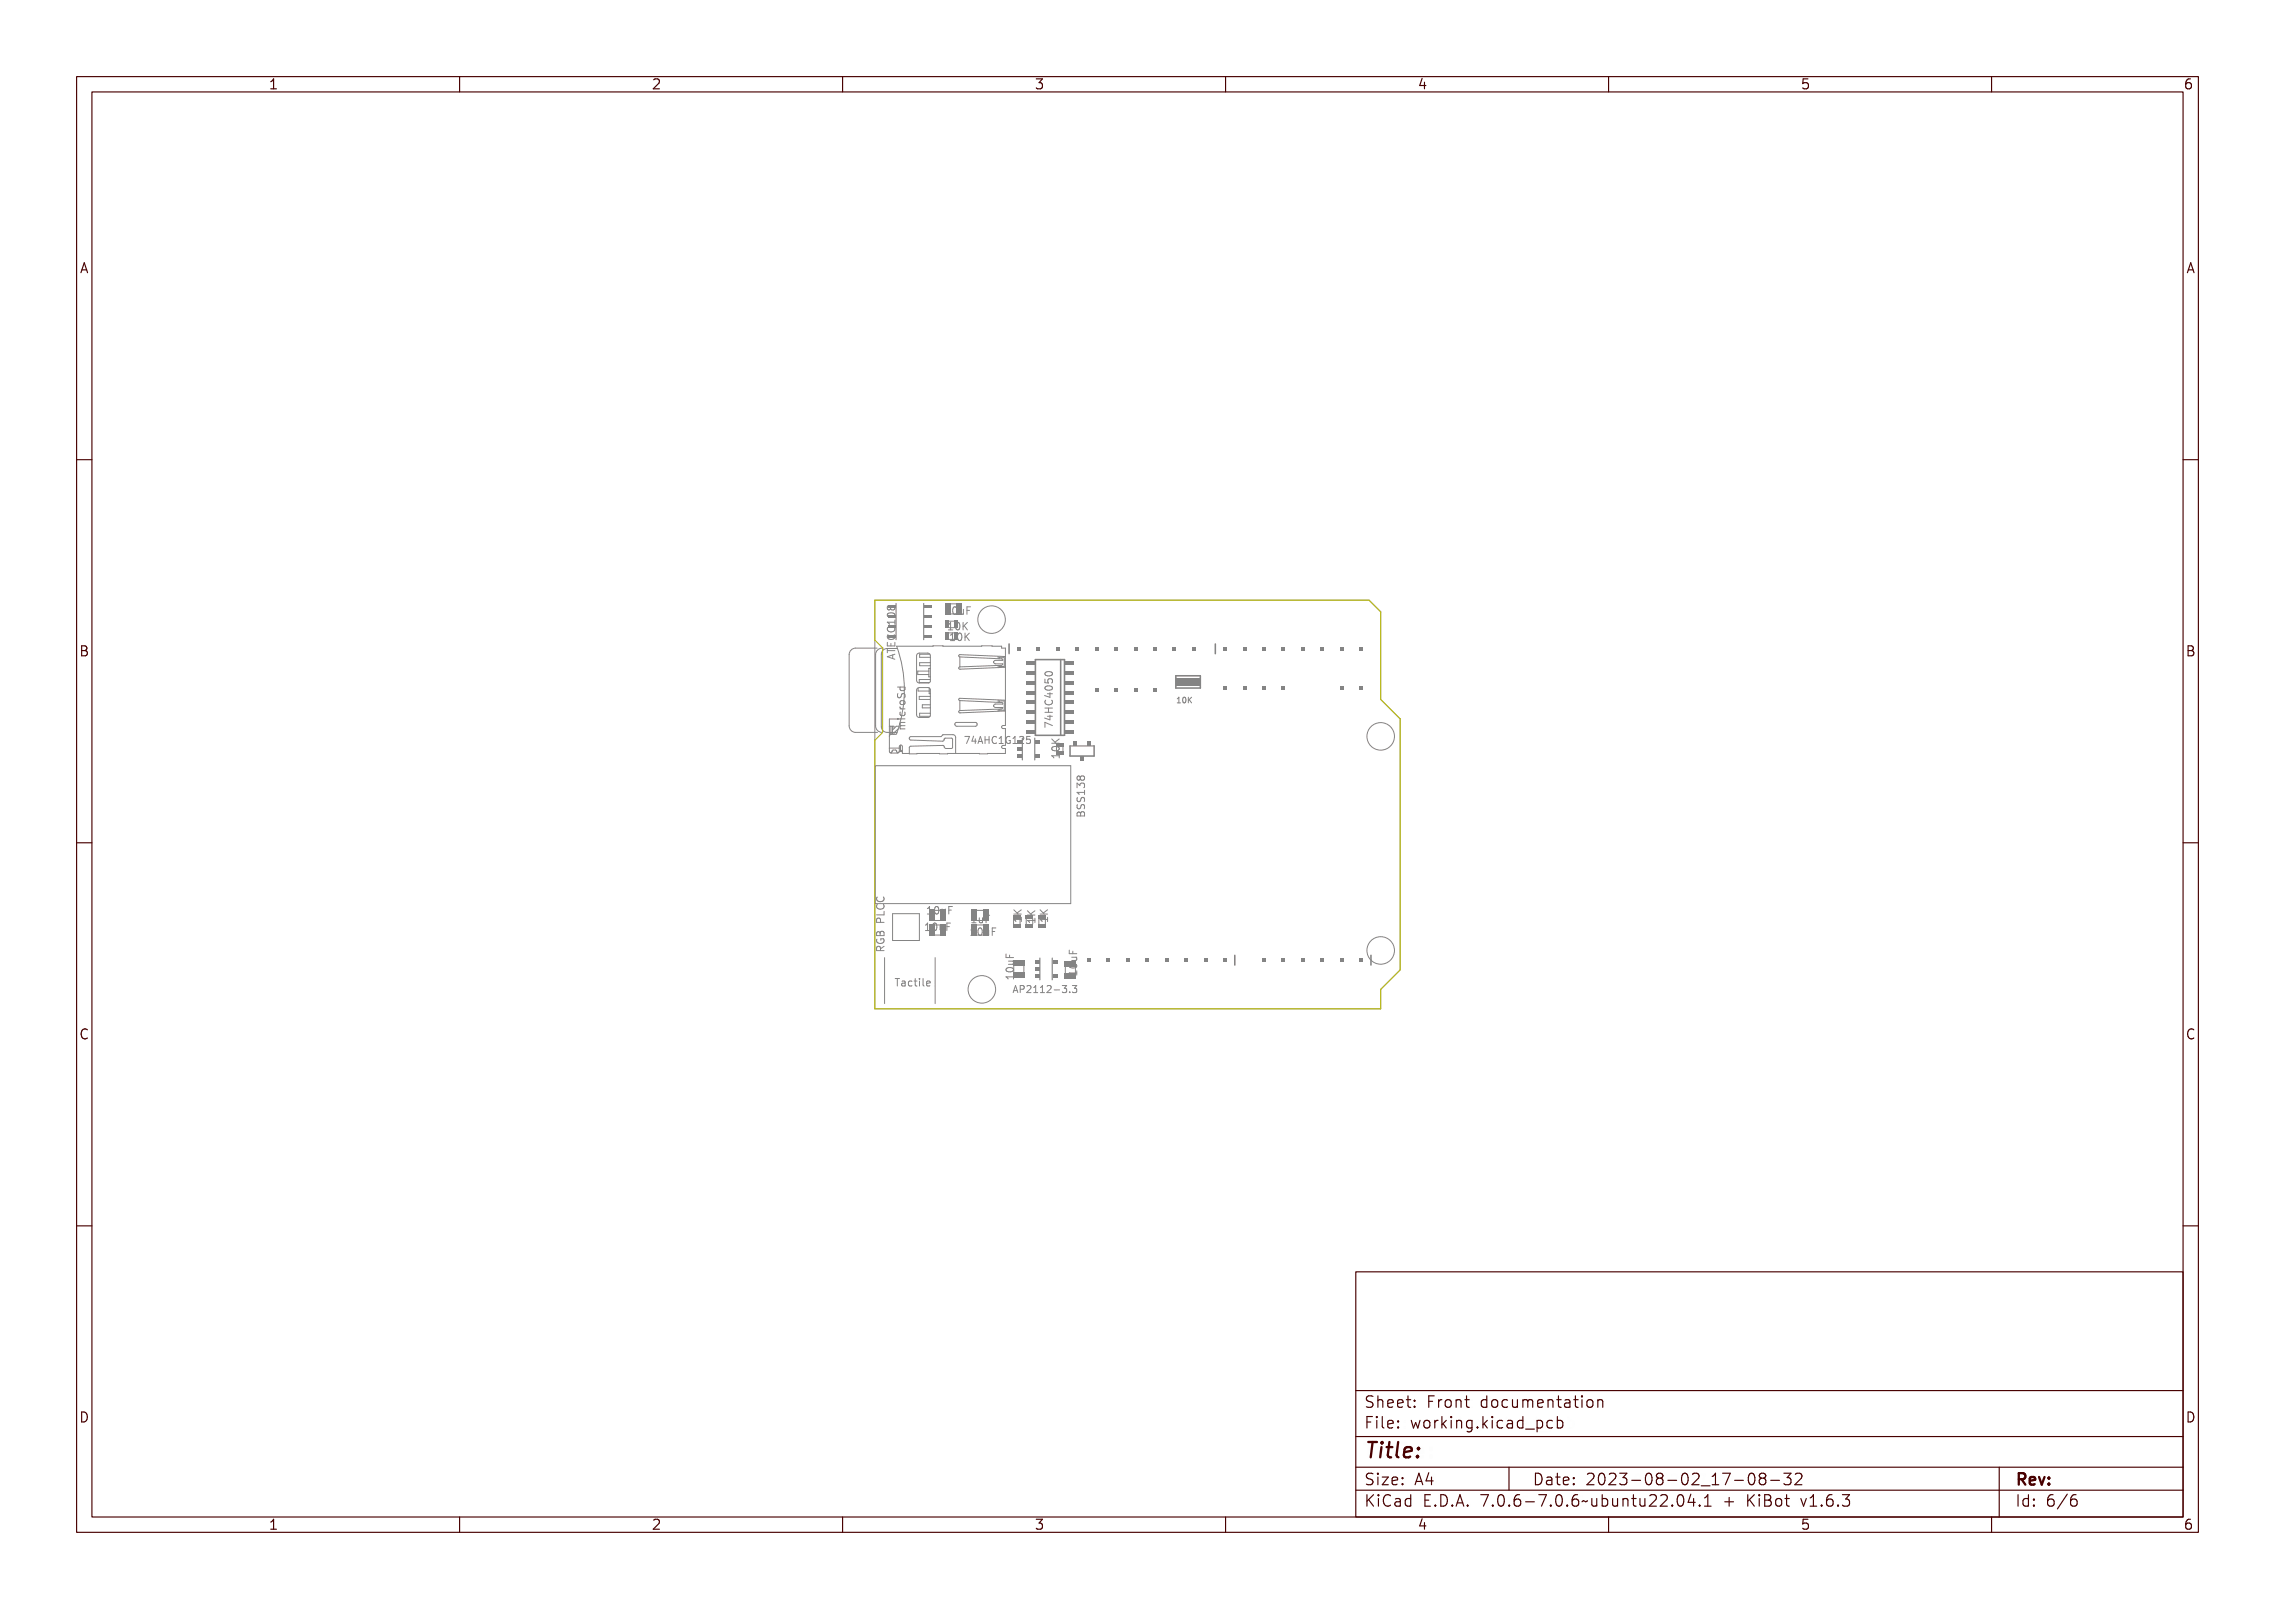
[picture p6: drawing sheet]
<svg xmlns="http://www.w3.org/2000/svg" width="297mm" height="210mm" viewBox="0 0 297 210" stroke-linecap="round" stroke-linejoin="round" font-family="sans-serif">
<defs><g id="words">
<text font-size="2.7" fill="#480000" x="178" y="190.3">Title:</text>
<g font-size="2" fill="#480000">
<text x="178" y="183.7">Sheet: Front documentation</text>
<text x="178" y="186.5">File: working.kicad_pcb</text>
<text x="178" y="193.9">Size: A4</text>
<text x="178" y="196.6">KiCad E.D.A. 7.0.6-7.0.6~ubuntu22.04.1 + KiBot v1.6.3</text>
<text x="200" y="193.9">Date: 2023-08-02_17-08-32</text>
<text x="263" y="196.6">Id: 6/6</text>
<text x="263" y="193.9">Rev:</text>
</g>
<g font-size="1.7" fill="#480000">
<text x="35" y="11.7">1</text>
<text x="85" y="11.7">2</text>
<text x="135" y="11.7">3</text>
<text x="185" y="11.7">4</text>
<text x="235" y="11.7">5</text>
<text x="285" y="11.7">6</text>
<text x="10.5" y="35.7">A</text>
<text x="285.5" y="35.7">A</text>
<text x="10.5" y="85.6">B</text>
<text x="285.5" y="85.6">B</text>
<text x="10.5" y="135.7">C</text>
<text x="285.5" y="135.7">C</text>
<text x="10.5" y="185.6">D</text>
<text x="285.5" y="185.6">D</text>
<text x="35" y="199.7">1</text>
<text x="85" y="199.7">2</text>
<text x="135" y="199.7">3</text>
<text x="185" y="199.7">4</text>
<text x="235" y="199.7">5</text>
<text x="285" y="199.7">6</text>
</g>
<g font-size="1.3" fill="#848484">
<text x="123.2" y="80.2">10uF</text>
<text x="123.6" y="82.3">10K</text>
<text x="123.9" y="83.6">10K</text>
<text x="137.4" y="95.1" transform="rotate(-90 137.4 95.1)">74HC4050</text>
<text x="138.3" y="98.6" transform="rotate(-90 138.3 98.6)">10K</text>
<text x="141.6" y="105.8" transform="rotate(-90 141.6 105.8)">BSS138</text>
<text x="121.4" y="119.3">10uF</text>
<text x="115.5" y="123.1" transform="rotate(-90 115.5 123.1)">RGB PLCC</text>
<text x="121.1" y="121.5">10uF</text>
<text x="126.5" y="122.1">10uF</text>
<text x="126.7" y="120.5">1uF</text>
<text x="133.4" y="120.5" transform="rotate(-90 133.4 120.5)">1K</text>
<text x="135.1" y="120.6" transform="rotate(-90 135.1 120.6)">1K</text>
<text x="136.8" y="120.5" transform="rotate(-90 136.8 120.5)">1K</text>
<text x="116.8" y="128.7">Tactile</text>
<text x="132.4" y="128" transform="rotate(-90 132.4 128)">10uF</text>
</g>
<g font-size="1.2" fill="#848484">
<text x="125.8" y="97.1">74AHC1G125</text>
<text x="132.1" y="129.6">AP2112-3.3</text>
</g>
<text font-size="1" fill="#848484" x="153.5" y="91.8">10K</text>
</g></defs>
<g fill="none" stroke="#848484" stroke-width=".13">
<path d="M114.2 78.3h64.5l1.6 1.6v11.4l2.5 2.5v32.8l-2.5 2.5v2.6h-66.1zM116 79h.2l.2 .1a.27 .27 0 0 1 .4-.1 .27 .27 0 0 1 0 .5 .27 .27 0 0 1-.4-.1 .27 .27 0 0 1-.5 .1 .27 .27 0 0 1 .1-.5zM116 79.8l.2-.1a.53 .53 0 0 1 .7 .3 .55 .55 0 0 1-.5 .3 .55 .55 0 0 1-.5-.3zM116 79.9h.6l.2 .1a.52 .52 0 0 1-.8 0zM116.3 79.2l-.2-.2-.3 .2v.2l.2 .2 .3-.2M116.3 79.2l.1-.2h.2l.2 .2v.2l-.2 .2h-.2l-.1-.2M116.3 79.2v.2M123.4 79.3h.3v.8h.2v.1h-.5v-.1h.2v-.7h-.2zM124.2 79.4a.28 .28 0 0 1 .3-.1 .28 .28 0 0 1 .2 .2 .53 .53 0 0 1-.3 .7 .56 .56 0 0 1-.2-.8zM124.3 79.4h.1a.51 .51 0 0 1 0 .7l-.2-.2zM124.9 79.5h.1v.5l.2 .1 .1-.1 .1-.5h.1v.7h-.1v-.1a.23 .23 0 0 1-.3 .1 .23 .23 0 0 1-.2-.3zM125.7 79.3h.6v.1h-.4v.3h.4v.1h-.4v.4h-.2z"/>
<path d="M115.8 83.8v.5h1v-.5M115.8 84.6v.6M115.8 84.9h1M115.9 80.1a.58 .58 0 0 1 .9 .2 .56 .56 0 0 1-1-.1zM115.9 84.7l1-.3v.1l-.3 .1v.3l.3 .1v.1l-1-.3zM115.9 83.6h.1v.3h.9v.1h-.9v.3h-.1zM115.9 82.9h.1v.4h.3v-.4h.1v.4h.4v-.4h.1v.6h-1zM115.9 80.7h.9v-.2h.1v.5h-.1v-.2h-.8l.1 .3h-.1zM115.9 81.9a.47 .47 0 0 0 .4 .6 .47 .47 0 0 0 .5-.4l-.1-.2M115.9 82.9a.47 .47 0 0 0 .4 .6 .47 .47 0 0 0 .5-.5l-.1-.1M115.9 82.1h.2l-.1 .2a.37 .37 0 0 0 .4 .3 .37 .37 0 0 0 .3-.4l.1-.1a.45 .45 0 0 1-.1 .5 .45 .45 0 0 1-.5 .1 .39 .39 0 0 1-.3-.6zM115.9 81.3h.2l-.1 .2a.37 .37 0 0 0 .4 .3 .37 .37 0 0 0 .3-.4l.1-.1a.45 .45 0 0 1-.1 .6 .45 .45 0 0 1-.5 0 .39 .39 0 0 1-.3-.6z"/>
<path d="M116 84.8l.5-.2v.3zM116.3 84v.3M116.5 85.5v.5M116.8 85.4l-1 .3 1 .3M116.8 80.9v.6M116.8 81.2h-1l.3 .3M117.2 93.8h.1M117.2 89.7h.9M117.2 93.7h.1v.1h-.1zM117.2 89.5h1v.2h-.1h.1a.34 .34 0 0 1-.4 .5 .34 .34 0 0 1-.2-.5h-.4zM117.2 90.5v.4l.2 .2 .2-.1 .2-.4h.3v.1v.4M117.3 90.3h.1a.2 .2 0 0 0-.1 .3 .2 .2 0 0 0 .3 .1 .33 .33 0 0 1 .4-.4 .33 .33 0 0 1 .2 .5l-.2 .1a.22 .22 0 0 0 .1-.3 .22 .22 0 0 0-.3-.1 .32 .32 0 0 1-.4 .4 .32 .32 0 0 1-.1-.6z"/>
<path d="M117.5 93.7h.6v-.3h.1v.6h-.1v-.2h-.5v.2h-.1zM117.5 94.3l.7-.1v.1l-.6 .1 .1 .1h.5v.1l-.6 .1h.6v.1h-.7v-.2v-.1zM117.5 95.1h.6M117.5 92.2l.2 .3M117.5 93.8h.6M117.5 92.5h.6M117.5 91.8h.1a.24 .24 0 0 0 0 .3 .24 .24 0 0 0 .2 .1h.4v.1h-.7v-.1h.1l-.1-.1zM117.5 92.7h.1a.26 .26 0 0 0 .1 .3 .26 .26 0 0 0 .3 0 .26 .26 0 0 0 0-.3h.1a.37 .37 0 0 1-.3 .5 .37 .37 0 0 1-.3-.5zM117.5 89.7v.3l.2 .1h.4v-.4M117.5 92.9v.3l.2 .2 .4-.1v-.4M117.6 91.2a.35 .35 0 0 1 .5-.1 .35 .35 0 0 1-.1 .6h-.2a.31 .31 0 0 1-.3-.2 .31 .31 0 0 1 .1-.3zM117.6 91.5h.5v.1v.3l-.1 .1-.4-.1-.1-.1z"/>
<path d="M117.6 91.2h.3l.2 .1a.26 .26 0 0 1-.3 .3 .26 .26 0 0 1-.2-.3zM117.6 89.7h.3l.2 .1a.26 .26 0 0 1-.3 .2 .26 .26 0 0 1-.2-.2zM117.6 94.7l-.1 .2 .1 .2M117.6 94.7h.5M118.1 94.3h-.6v.3l.1 .1M123.8 81.3h.3v.8h.2v.2h-.5v-.2h.2v-.7l-.2 .1zM124 82.7h.4v.8h.2v.1h-.6v-.1h.2v-.7l-.2 .1zM124.6 81.4a.28 .28 0 0 1 .3-.1 .28 .28 0 0 1 .2 .3 .53 .53 0 0 1-.3 .7 .56 .56 0 0 1-.2-.9zM124.7 81.4h.1a.51 .51 0 0 1 0 .8l-.2-.2zM124.8 82.8a.28 .28 0 0 1 .3-.1 .28 .28 0 0 1 .2 .3 .53 .53 0 0 1-.3 .7 .56 .56 0 0 1-.2-.9zM125 82.8a.51 .51 0 0 1 0 .8l-.1-.3zM125.3 81.3h.1v.4l.4-.4h.2l-.4 .4 .4 .6h-.2l-.3-.5-.1 .1v.4h-.1z"/>
<path d="M125.5 82.7h.1v.4l.5-.4h.1l-.4 .4 .4 .5h-.1l-.4-.4-.1 .1v.3h-.1zM125.9 96.2h.5l-.3 .9h-.1l.3-.8h-.4zM126.9 96.2h.2v.6h.1v.1h-.1v.2h-.2v-.2h-.3zM126.9 96.3v.5h-.2zM127.5 96.2h.2l.3 .9h-.2v-.2h-.3l-.1 .2h-.1zM127.6 96.3l.1 .5h-.2zM128.1 96.2h.1v.4h.3v-.4h.1v.9h-.1v-.4h-.3v.4h-.1zM128.9 96.3l.3-.1h.2v.1h-.2a.34 .34 0 0 0-.3 .4 .34 .34 0 0 0 .5 .2v.1a.42 .42 0 0 1-.5 0 .42 .42 0 0 1-.1-.6zM129.6 96.2h.3v.8h.2v.1h-.5v-.1h.2v-.7h-.2zM130.4 96.3l.3-.1h.1v.2l-.1-.1a.35 .35 0 0 0-.3 .4 .35 .35 0 0 0 .4 .3v-.3h-.2v-.1h.3v.4a.41 .41 0 0 1-.6 0 .41 .41 0 0 1 0-.6zM131.1 96.2h.3v.8h.2v.1h-.5v-.1h.2v-.7h-.2zM131.8 96.2a.33 .33 0 0 1 .5 .1 .33 .33 0 0 1-.2 .5l-.2 .2h.4v.1h-.5l.2-.3a.25 .25 0 0 0 .2-.3 .25 .25 0 0 0-.2-.2h-.2z"/>
<path d="M132.6 96.2h.4v.1h-.3v.2a.33 .33 0 0 1 .4 .4 .33 .33 0 0 1-.6 .2v-.2a.23 .23 0 0 0 .4 .1 .23 .23 0 0 0 0-.3 .23 .23 0 0 0-.3-.1zM133.5 96.1l.1 .2v.2l-.5 .5h.5M134.5 96.1h-.5v.5l.1-.1h.3l.1 .1v.4h-.1h-.4M136.5 87.8a.58 .58 0 0 1 .9 .2 .56 .56 0 0 1-1-.1zM136.5 94.4l.9 .3v.2l-.8-.3v.4h-.1zM136.5 93.7h.6v-.1h.1v.1h.2v.1h-.2v.4h-.1l-.6-.3zM136.5 92.8h.9v.2h-.4v.3h.4v.1h-.9v-.1h.4v-.3h-.4zM136.5 91.4h.6v-.2h.1v.2h.2v.1h-.2v.4h-.1l-.6-.4zM136.5 89.8h.1v.3h.2a.35 .35 0 0 1 .4-.4 .35 .35 0 0 1 .2 .6h-.1a.25 .25 0 0 0 0-.4 .25 .25 0 0 0-.3 0 .25 .25 0 0 0 0 .4h-.5zM136.5 92.1h.2l-.1 .1a.37 .37 0 0 0 .4 .3 .37 .37 0 0 0 .3-.4h.1a.45 .45 0 0 1-.1 .5 .45 .45 0 0 1-.5 0 .38 .38 0 0 1-.3-.5zM136.6 90.5h.1a.53 .53 0 0 1 .7 .3 .55 .55 0 0 1-.4 .3 .55 .55 0 0 1-.5-.3zM136.6 89l.1-.1a.53 .53 0 0 1 .7 .3 .55 .55 0 0 1-.4 .3 .55 .55 0 0 1-.5-.3z"/>
<path d="M136.6 90.7l.5-.1 .3 .2a.52 .52 0 0 1-.8 0zM136.6 89.1l.5-.1 .3 .2a.52 .52 0 0 1-.8 0zM136.6 93.8h.5v.3zM136.6 91.5h.5v.3zM137.4 98.1h.8v-.2h.1v.5h-.1v-.2h-.7v.2h-.1zM137.4 96.3l.4 .3 .5-.4v.2l-.5 .3 .1 .1h.4v.1h-.9v-.1h.4l-.4-.4zM137.5 97.2l.1-.1a.53 .53 0 0 1 .7 .3 .55 .55 0 0 1-.5 .3 .55 .55 0 0 1-.4-.3zM137.5 97.3l.5-.1 .2 .2a.52 .52 0 0 1-.7 0zM137.5 98.8l.1 .1M138.3 98.4v.5M153.6 91.1h.3v.6h.1v.1h-.4v-.1h.2v-.6l-.2 .1zM154.2 91.1h.1a.35 .35 0 0 1 .3 .3 .35 .35 0 0 1-.3 .4l-.1-.2z"/>
<path d="M154.3 91.1a.3 .3 0 0 1 .2 .3 .3 .3 0 0 1-.2 .3v-.3zM154.8 91.1h.1v.3l.3-.3h.1l-.3 .2 .3 .5h-.1l-.3-.4v.4h-.1zM114.5 119h.8v-.5h.2v.6h-1zM114.5 117.8h.2l-.1 .1a.37 .37 0 0 0 .4 .3 .37 .37 0 0 0 .3-.4h.1a.45 .45 0 0 1-.1 .5 .45 .45 0 0 1-.5 0 .38 .38 0 0 1-.3-.5zM114.5 117h.2l-.1 .1a.37 .37 0 0 0 .4 .4 .37 .37 0 0 0 .3-.5h.1a.45 .45 0 0 1-.1 .5 .45 .45 0 0 1-.5 0 .38 .38 0 0 1-.3-.5zM114.6 119.4l.2-.1a.32 .32 0 0 1 .3 .5h.4v.1h-1zM114.7 119.5h.2l.1 .3h-.4zM121.5 118.4h.4v.8h.2v.1h-.6v-.1h.2v-.7h-.2zM122.3 118.5a.28 .28 0 0 1 .3-.1 .28 .28 0 0 1 .2 .2 .53 .53 0 0 1-.3 .8 .56 .56 0 0 1-.2-.9zM122.5 118.5a.51 .51 0 0 1 0 .8l-.1-.3zM123.1 118.6h.1v.5l.1 .2 .2-.2v-.5h.1v.7h-.1v-.1a.23 .23 0 0 1-.3 .1 .23 .23 0 0 1-.1-.2zM123.9 118.4h.5v.1h-.4v.3h.4v.1h-.4v.4h-.1z"/>
<path d="M126.8 119.6l.4-.1v.9h.2v.1h-.6v-.1h.2v-.8l-.2 .1zM127.6 119.8h.1v.5l.1 .1 .2-.1v-.5h.1v.7h-.1v-.1a.23 .23 0 0 1-.3 .1 .23 .23 0 0 1-.1-.3zM128.4 119.5h.5v.1h-.4v.3h.4v.1h-.4v.5h-.1zM140.7 106.1l-.1 .4h1v-.4M140.7 102.9h.8v-.2h.1v.6h-.1v-.3h-.7v.3h-.1zM140.7 104.3h.1a.2 .2 0 0 0-.1 .3 .2 .2 0 0 0 .3 .1 .33 .33 0 0 1 .4-.4 .33 .33 0 0 1 .2 .5l-.2 .1a.22 .22 0 0 0 .2-.3 .22 .22 0 0 0-.4-.1 .32 .32 0 0 1-.4 .4 .32 .32 0 0 1-.1-.6zM140.7 103.6h.1a.2 .2 0 0 0-.1 .3 .2 .2 0 0 0 .3 0 .33 .33 0 0 1 .4-.4 .33 .33 0 0 1 .2 .5l-.2 .1a.22 .22 0 0 0 .2-.3 .22 .22 0 0 0-.4-.1 .32 .32 0 0 1-.4 .4 .32 .32 0 0 1-.1-.5zM140.7 101.3l.3-.1 .1 .1a.27 .27 0 0 1 .4-.1 .27 .27 0 0 1 0 .5 .27 .27 0 0 1-.4-.1 .27 .27 0 0 1-.4 .1 .27 .27 0 0 1 0-.4zM140.7 102.1l.3-.1 .1 .1a.31 .31 0 0 1 .5-.1 .31 .31 0 0 1 0 .5h-.1a.23 .23 0 0 0 0-.3 .23 .23 0 0 0-.3 0v.2h-.1v-.1a.18 .18 0 0 0-.3-.2 .17 .17 0 0 0 0 .3v.1h-.1zM140.7 105.2l.3-.1 .1 .2a.26 .26 0 0 1 .3-.2 .26 .26 0 0 1 .2 .3v.3h-.9zM140.8 105.3h.2l.1 .2h-.3zM141 106.1l.1 .1"/>
<path d="M141.1 106.2v.3M141.1 106v.2M141.2 105.2h.3v.3h-.3zM114.5 121.7h.2l-.1 .2a.37 .37 0 0 0 .4 .3 .37 .37 0 0 0 .3-.4h-.2v.1h-.1v-.2h.4a.43 .43 0 0 1-.1 .5 .43 .43 0 0 1-.5 .1 .38 .38 0 0 1-.3-.6zM114.6 121l.2-.1 .1 .2a.26 .26 0 0 1 .4-.2 .26 .26 0 0 1 .2 .3v.3h-1zM114.6 122.6l.3-.1 .1 .2 .5-.3v.1l-.4 .2-.1 .1v.1h.5v.2h-1zM114.6 123.5l-.2 .2v.4h1M114.6 121.1h.3v.2h-.3zM114.6 122.7h.3v.2h-.3zM114.8 123.5l.1 .2v.4M115 121h.3v.3h-.3zM115.4 123.5l-.5 .3"/>
<path d="M116.8 127.8h.7v.1h-.3v.8h-.1v-.8h-.3zM117.7 128.1l.2-.1a.28 .28 0 0 1 .3 .3v.4h-.1v-.1a.25 .25 0 0 1-.3 .2 .25 .25 0 0 1-.2-.4 .25 .25 0 0 1 .3-.1h.2a.23 .23 0 0 0-.2-.2 .23 .23 0 0 0-.2 .1zM117.8 128.4h.3a.2 .2 0 0 1-.1 .2 .2 .2 0 0 1-.2 0zM118.5 128.1l.4-.1 .1 .1v.1a.26 .26 0 0 0-.4 0 .26 .26 0 0 0 0 .4 .26 .26 0 0 0 .4 0v.1a.38 .38 0 0 1-.5-.1 .38 .38 0 0 1 0-.5zM119.4 127.8h.1v.2h.3v.1h-.3v.5h.3v.1h-.3l-.1-.1v-.5h-.2v-.1h.2zM120.1 128h.3v.6h.2v.1h-.6v-.1h.2v-.5h-.1zM120.2 127.7h.2v.2h-.2zM120.8 127.7h.3v.8l.2 .1v.1h-.3v-.9h-.2zM121.3 120.6l.3-.1v.9h.2v.1h-.5v-.1h.2v-.7h-.2zM121.6 128.1a.32 .32 0 0 1 .4-.1 .32 .32 0 0 1 .2 .4h-.5a.28 .28 0 0 0 .1 .3 .28 .28 0 0 0 .3-.1 .32 .32 0 0 1-.3 .1 .32 .32 0 0 1-.3-.3zM121.7 128.2l.2-.1 .2 .2h-.4zM122 120.7a.28 .28 0 0 1 .4-.2 .28 .28 0 0 1 .2 .3 .53 .53 0 0 1-.3 .7 .56 .56 0 0 1-.3-.8z"/>
<path d="M122.2 120.7l.1-.1a.51 .51 0 0 1 0 .8l-.2-.2zM122.8 120.8h.1v.5l.2 .1 .1-.1v-.5h.1v.7h-.1v-.1a.23 .23 0 0 1-.3 .1 .23 .23 0 0 1-.1-.3zM123.6 120.5h.6v.2h-.5v.2h.4v.1h-.4v.5h-.1zM126.7 121.2h.3v.8h.2v.1h-.5v-.1h.2v-.7h-.2zM127.5 121.3a.28 .28 0 0 1 .3-.1 .28 .28 0 0 1 .2 .2 .53 .53 0 0 1-.3 .7 .56 .56 0 0 1-.2-.8zM127.6 121.3h.1a.51 .51 0 0 1 0 .7l-.2-.2zM128.2 121.4h.1l.1 .5 .1 .1 .1-.1 .1-.5h.1v.7h-.1v-.1a.23 .23 0 0 1-.3 .1 .23 .23 0 0 1-.2-.2zM129 121.2h.6v.1h-.4v.3h.4v.1h-.4v.4h-.2zM131.4 127.5h.8v-.2h.2v.5h-.2v-.2h-.7l.1 .2h-.2zM131.4 124.9h.1v.5h.3v-.4h.1v.4h.5v.1h-1zM131.5 126.6l.2-.1a.53 .53 0 0 1 .7 .3 .55 .55 0 0 1-.5 .3 .55 .55 0 0 1-.5-.3zM131.5 126.7l.6-.1 .2 .2a.52 .52 0 0 1-.8 0z"/>
<path d="M131.6 125.7h.8v.2h-.2a.23 .23 0 0 1 .2 .3 .23 .23 0 0 1-.3 .1h-.5v-.1h.6l.1-.2-.2-.1h-.5zM132.4 128.7h.2l.2 .9h-.1l-.1-.2h-.3v.2h-.2zM132.5 128.8l.1 .5h-.2zM133 128.7h.2a.29 .29 0 0 1 .3 .4 .29 .29 0 0 1-.4 .1v.4h-.1zM133.1 128.8h.1a.17 .17 0 0 1 .2 .2 .17 .17 0 0 1-.2 .1h-.1zM133.7 128.7a.33 .33 0 0 1 .5 .1 .33 .33 0 0 1-.2 .5l-.2 .2h.4v.1h-.5l.2-.3a.25 .25 0 0 0 .2-.3 .25 .25 0 0 0-.2-.2l-.2 .1zM134.5 128.7h.3v.8h.2v.1h-.5v-.1h.2v-.7l-.2 .1zM135.2 128.7h.3v.8h.2v.1h-.5v-.1h.2v-.7l-.2 .1zM135.9 128.7a.33 .33 0 0 1 .5 .1 .33 .33 0 0 1-.2 .5l-.2 .2h.5v.1h-.6l.2-.3a.25 .25 0 0 0 .2-.3 .25 .25 0 0 0-.2-.2l-.2 .1zM136.8 129.2h.3v.1h-.3zM137.4 128.7a.27 .27 0 0 1 .4 0 .27 .27 0 0 1 0 .4 .28 .28 0 0 1 0 .5 .28 .28 0 0 1-.4-.2 .21 .21 0 0 0 .3 .1 .21 .21 0 0 0 0-.3h-.2v-.1h.1a.18 .18 0 0 0 .2-.3 .16 .16 0 0 0-.3 0h-.1zM138.3 129.4h.2v.2h-.2z"/>
<path d="M138.9 128.7a.27 .27 0 0 1 .4 0 .27 .27 0 0 1-.1 .4 .28 .28 0 0 1 .1 .5 .28 .28 0 0 1-.4-.2 .21 .21 0 0 0 .3 .1 .21 .21 0 0 0 0-.3h-.2v-.1h.1a.18 .18 0 0 0 .2-.3 .16 .16 0 0 0-.3 0h-.1zM139.6 124v.5h1M139.6 125.9a.58 .58 0 0 1 1 .2 .56 .56 0 0 1-1-.1zM139.7 127h.8v-.2h.1v.5h-.1v-.2h-.7v.2h-.1zM139.7 124.4h.1v.5h.2v-.4h.2v.4h.4v.1h-.9zM139.8 126.1l.1-.1a.53 .53 0 0 1 .7 .3 .55 .55 0 0 1-.5 .3 .55 .55 0 0 1-.5-.3zM139.8 126.2l.5-.1 .2 .2a.52 .52 0 0 1-.8 0zM139.9 125.2h.7v.2h-.1a.23 .23 0 0 1 .1 .2 .23 .23 0 0 1-.3 .2h-.4v-.1h.5l.1-.2-.1-.1h-.5zM139.9 124.9h.7M140 128.6h.6l-.3 .4 .2 .1v.4l-.1 .1-.4-.1M140.1 124.1v.4M140.5 124.9l.1 .2-.1 .2-.6 .1"/>
<path d="M140.6 126.7v.6M140.6 127h-1l.3 .3"/>
<circle cx="116.1" cy="79.2" r=".16"/>
<circle cx="116.6" cy="79.2" r=".19"/>
<circle cx="124.4" cy="79.7" r=".09"/>
<circle cx="116.4" cy="80" r=".09"/>
<circle cx="124.8" cy="81.8" r=".09"/>
<circle cx="125" cy="83.2" r=".09"/>
<circle cx="129.5" cy="80.9" r="1.8"/>
<circle cx="137" cy="89.2" r=".09"/>
<circle cx="137" cy="90.8" r=".09"/>
<circle cx="137.8" cy="97.4" r=".09"/>
<circle cx="154.4" cy="91.4" r=".06"/>
<circle cx="180.3" cy="96.1" r="1.8"/>
<circle cx="122.5" cy="118.9" r=".09"/>
<circle cx="140.9" cy="101.5" r=".16"/>
<circle cx="141.4" cy="101.5" r=".19"/>
<circle cx="122.3" cy="121" r=".09"/>
<circle cx="127.7" cy="121.7" r=".09"/>
<circle cx="128.2" cy="129.1" r="1.8"/>
<circle cx="131.9" cy="126.8" r=".09"/>
<circle cx="140.1" cy="126.3" r=".09"/>
<circle cx="180.3" cy="124.1" r="1.8"/>
</g>
<g fill="#848484">
<path d="M145.5 89.8h.5v.5h-.5z" fill-rule="evenodd"/>
<path d="M123.4 82.6h.5v.9h-.5z" fill-rule="evenodd"/>
<path d="M133.9 120.6h1v.5h-1z" fill-rule="evenodd"/>
<path d="M137.9 96.9h.9v.5h-.9z" fill-rule="evenodd"/>
<path d="M137.9 98.1h.9v.5h-.9z" fill-rule="evenodd"/>
<path d="M167.3 89.5h.5v.5h-.5z" fill-rule="evenodd"/>
</g>
<path d="M115.5 125v6M122.1 125v6" fill="none" stroke="#848484" stroke-width=".13"/>
<path d="M135.2 86.1h3.8v9.9h-3.8zM138.5 86.1v9.9" fill="none" stroke="#848484" stroke-width=".2"/>
<g fill="#848484">
<path d="M134 95.2h1.1v.5h-1.1z" fill-rule="evenodd"/>
<path d="M139.1 95.2h1.1v.5h-1.1z" fill-rule="evenodd"/>
<path d="M134 94h1.1v.5h-1.1z" fill-rule="evenodd"/>
<path d="M139.1 94h1.1v.5h-1.1z" fill-rule="evenodd"/>
<path d="M134 92.7h1.1v.5h-1.1z" fill-rule="evenodd"/>
<path d="M139.1 92.7h1.1v.5h-1.1z" fill-rule="evenodd"/>
<path d="M134 91.4h1.1v.5h-1.1z" fill-rule="evenodd"/>
<path d="M139.1 91.4h1.1v.5h-1.1z" fill-rule="evenodd"/>
<path d="M134 90.2h1.1v.4h-1.1z" fill-rule="evenodd"/>
<path d="M139.1 90.2h1.1v.4h-1.1z" fill-rule="evenodd"/>
<path d="M134 88.9h1.1v.5h-1.1z" fill-rule="evenodd"/>
<path d="M139.1 88.9h1.1v.5h-1.1z" fill-rule="evenodd"/>
<path d="M134 87.6h1.1v.5h-1.1z" fill-rule="evenodd"/>
<path d="M139.1 87.6h1.1v.5h-1.1z" fill-rule="evenodd"/>
<path d="M134 86.3h1.1v.5h-1.1z" fill-rule="evenodd"/>
<path d="M139.1 86.3h1.1v.5h-1.1z" fill-rule="evenodd"/>
<path d="M148 89.8h.5v.5h-.5z" fill-rule="evenodd"/>
</g>
<path d="M179 124.7v1.3" fill="none" stroke="#848484" stroke-width=".2"/>
<g fill="#848484">
<path d="M177.5 125.1h.5v.5h-.5z" fill-rule="evenodd"/>
<path d="M174.9 125.1h.5v.5h-.5z" fill-rule="evenodd"/>
<path d="M172.4 125.1h.5v.5h-.5z" fill-rule="evenodd"/>
<path d="M169.8 125.1h.5v.5h-.5z" fill-rule="evenodd"/>
<path d="M167.3 125.1h.5v.5h-.5z" fill-rule="evenodd"/>
<path d="M164.8 125.1h.5v.5h-.5z" fill-rule="evenodd"/>
</g>
<path d="M127.5 118.8h.8" fill="none" stroke="#848484" stroke-width=".13"/>
<g fill="#848484">
<path d="M126.8 118.8h.8v1.4h-.8z" fill-rule="evenodd"/>
<path d="M128.3 118.8h.7v1.4h-.7z" fill-rule="evenodd"/>
</g>
<path d="M158.7 84v1.3" fill="none" stroke="#848484" stroke-width=".2"/>
<g fill="#848484">
<path d="M159.7 84.4h.5v.5h-.5z" fill-rule="evenodd"/>
<path d="M162.2 84.4h.5v.5h-.5z" fill-rule="evenodd"/>
<path d="M164.8 84.4h.5v.5h-.5z" fill-rule="evenodd"/>
<path d="M167.3 84.4h.5v.5h-.5z" fill-rule="evenodd"/>
<path d="M169.8 84.4h.5v.5h-.5z" fill-rule="evenodd"/>
<path d="M172.4 84.4h.5v.5h-.5z" fill-rule="evenodd"/>
<path d="M174.9 84.4h.5v.5h-.5z" fill-rule="evenodd"/>
<path d="M177.5 84.4h.5v.5h-.5z" fill-rule="evenodd"/>
</g>
<path d="M133.7 126.1v.7" fill="none" stroke="#848484" stroke-width=".13"/>
<g fill="#848484">
<path d="M132.3 125.4h1.4v.7h-1.4z" fill-rule="evenodd"/>
<path d="M132.3 126.8h1.4v.8h-1.4z" fill-rule="evenodd"/>
<path d="M177.5 89.5h.5v.5h-.5z" fill-rule="evenodd"/>
<path d="M126.8 120.7h.8v1.4h-.8z" fill-rule="evenodd"/>
<path d="M128.3 120.7h.7v1.4h-.7z" fill-rule="evenodd"/>
<path d="M135.6 120.6h.9v.5h-.9z" fill-rule="evenodd"/>
</g>
<path d="M131.7 84v1.3" fill="none" stroke="#848484" stroke-width=".2"/>
<g fill="#848484">
<path d="M132.8 84.4h.5v.5h-.5z" fill-rule="evenodd"/>
<path d="M135.3 84.4h.5v.5h-.5z" fill-rule="evenodd"/>
<path d="M137.8 84.4h.5v.5h-.5z" fill-rule="evenodd"/>
<path d="M140.4 84.4h.5v.5h-.5z" fill-rule="evenodd"/>
<path d="M142.9 84.4h.5v.5h-.5z" fill-rule="evenodd"/>
<path d="M145.5 84.4h.5v.5h-.5z" fill-rule="evenodd"/>
<path d="M148 84.4h.5v.5h-.5z" fill-rule="evenodd"/>
<path d="M150.5 84.4h.5v.5h-.5z" fill-rule="evenodd"/>
<path d="M153.1 84.4h.5v.5h-.5z" fill-rule="evenodd"/>
<path d="M155.6 84.4h.5v.5h-.5z" fill-rule="evenodd"/>
<path d="M123.4 78.8h.8v1.4h-.8z" fill-rule="evenodd"/>
<path d="M124.9 78.8h.7v1.4h-.7z" fill-rule="evenodd"/>
</g>
<path d="M161.2 124.7v1.3" fill="none" stroke="#848484" stroke-width=".2"/>
<g fill="#848484">
<path d="M159.7 125.1h.5v.5h-.5z" fill-rule="evenodd"/>
<path d="M157.1 125.1h.5v.5h-.5z" fill-rule="evenodd"/>
<path d="M154.6 125.1h.5v.5h-.5z" fill-rule="evenodd"/>
<path d="M152.1 125.1h.5v.5h-.5z" fill-rule="evenodd"/>
<path d="M149.5 125.1h.5v.5h-.5z" fill-rule="evenodd"/>
<path d="M147 125.1h.5v.5h-.5z" fill-rule="evenodd"/>
<path d="M144.4 125.1h.5v.5h-.5z" fill-rule="evenodd"/>
<path d="M141.9 125.1h.5v.5h-.5z" fill-rule="evenodd"/>
<path d="M164.8 89.5h.5v.5h-.5z" fill-rule="evenodd"/>
</g>
<path d="M116.5 119.3h3.5v3.5h-3.5z" fill="none" stroke="#848484" stroke-width=".13"/>
<g fill="#848484">
<path d="M162.2 89.5h.5v.5h-.5z" fill-rule="evenodd"/>
<path d="M132.3 120.6h.9v.5h-.9z" fill-rule="evenodd"/>
</g>
<path d="M117 78.8v4.7M120.6 78.8v4.7" fill="none" stroke="#848484" stroke-width=".15"/>
<g fill="#848484">
<path d="M120.6 79h1.1v.4h-1.1z" fill-rule="evenodd"/>
<path d="M115.9 79h1v.4h-1z" fill-rule="evenodd"/>
<path d="M120.6 80.3h1.1v.4h-1.1z" fill-rule="evenodd"/>
<path d="M115.9 80.3h1v.4h-1z" fill-rule="evenodd"/>
<path d="M120.6 81.6h1.1v.3h-1.1z" fill-rule="evenodd"/>
<path d="M115.9 81.6h1v.3h-1z" fill-rule="evenodd"/>
<path d="M120.6 82.9h1.1v.3h-1.1z" fill-rule="evenodd"/>
<path d="M115.9 82.9h1v.3h-1z" fill-rule="evenodd"/>
<path d="M159.7 89.5h.5v.5h-.5z" fill-rule="evenodd"/>
</g>
<path d="M114.3 99.9h25.5v18h-25.5z" fill="none" stroke="#848484" stroke-width=".13"/>
<path d="M133.5 96.3v2.9M135.1 96.3v2.9" fill="none" stroke="#848484" stroke-width=".15"/>
<g fill="#848484">
<path d="M135.1 96.6h.7v.5h-.7z" fill-rule="evenodd"/>
<path d="M132.8 97.5h.6v.5h-.6z" fill-rule="evenodd"/>
<path d="M135.1 98.5h.7v.5h-.7z" fill-rule="evenodd"/>
<path d="M132.8 98.5h.6v.5h-.6z" fill-rule="evenodd"/>
</g>
<path d="M139.1 126.2v.8M140.4 126.2v.8" fill="none" stroke="#848484" stroke-width=".13"/>
<g fill="#848484">
<path d="M139 125.5h1.5v.8h-1.5z" fill-rule="evenodd"/>
<path d="M139 126.9h1.5v.8h-1.5z" fill-rule="evenodd"/>
<path d="M150.5 89.8h.5v.5h-.5z" fill-rule="evenodd"/>
</g>
<path d="M135.8 125v2.9M137.4 125v2.9" fill="none" stroke="#848484" stroke-width=".15"/>
<g fill="#848484">
<path d="M137.4 125.3h.7v.5h-.7z" fill-rule="evenodd"/>
<path d="M135.1 125.3h.6v.5h-.6z" fill-rule="evenodd"/>
<path d="M135.1 126.2h.6v.5h-.6z" fill-rule="evenodd"/>
<path d="M137.4 127.2h.7v.5h-.7z" fill-rule="evenodd"/>
<path d="M135.1 127.2h.6v.5h-.6z" fill-rule="evenodd"/>
</g>
<g fill="none" stroke="#848484" stroke-width=".13">
<path d="M114.5 84.6h-2.8a.85 .85 0 0 0-.8 .8v9.3a.85 .85 0 0 0 .8 .9h2.9M115.3 84.6a.87 .87 0 0 0-1 .8v9.3a.85 .85 0 0 0 .9 .9M116.1 96.1l.1-.2 .2-.1h.6a16 16 0 0 0 .1-11.5h12.4h1.3v.3h.5v10.1h-.3l-.2 .2 .2 .2h.3v2.2M116.1 94.8h.6v.2M116.1 97.6h1.3M116.3 95.6l.2 .2M116.3 94.8v.8M116.3 95.6l-.1 .2M116.5 94.8v1M117.1 84.6h-1.3a.75 .75 0 0 0-.7 .8v9.4a.75 .75 0 0 0 .7 .8h1.3M117.3 95.1l-.6 .5v.2M117.4 94.8h-.4l-.5 .5"/>
<path d="M117.4 98v-.6l.2-.2 .2 .2v.9h.9M117.4 98l-.2 .2h-.1l-.1-.3h-.4h-.1l-.1 .3h-.2M117.4 98l-.1 .2-.1 .1-1-.1M117.6 97.3v.8h.2M117.6 97.9h.2M117.6 93.8h-1.5v4.2l.1 .2M119.7 85.4l.3-.2h1.1l.3 .2 .1 3.5-.1 .2h-1.4l-.3-.1zM119.7 89.9l.3-.2h1.2l.2 .2 .1 3.4-.2 .3h-1.3l-.3-.1zM119.9 89.8v.4h1.4M121.3 87.6h-1.5v.4h1.5M121.3 89.8v.7h.2M121.4 85.4h-1.3v.4h1.4"/>
<path d="M121.5 86.5h-1.4v.4h1.4M121.5 93.1h-1.4v.4h1.3M121.5 87.2h-.2v1.1h.2M121.5 88.7h-1.5v.4h1.3M121.5 90.9h-1.5v.4h1.4M121.5 92h-1.1v.4h1.1M124.7 94.4l2.7-.1a.26 .26 0 0 1 .2 .2 .26 .26 0 0 1-.2 .3h-2.5l-.2-.1v-.2zM125.3 85.7l5.5 .3 .1 .2h-.9l-.3 .2 .1 .2h.2h.9l-.2 .2-5.4 .2M125.3 87l-.1 .2 .1 .1 6-.2M125.3 91.4l5.5 .3 .1 .2h-.9l-.3 .2 .1 .2h.2h.9l-.2 .2-5.4 .2M125.3 92.7l-.1 .2 .1 .1 6-.2M125.3 85.7v1.3"/>
<path d="M125.3 91.4v1.3M130.3 85.7v.3M130.3 86.9v.2M130.3 91.4v.3M130.3 92.6v.2M130.5 86.9v.1h.6M130.5 92.6v.1h.6M130.8 97.5l.2 .2h.3v.6l-12.6 .1v-.8l.2-.2 4.2-.1 .2 .3 .2 .1h.7l.2-.2v-1l-.2-.2h-.8l-.1 .1-.1 .3h-.1l-4.2-.1-.1-.1-.1-.2 .2-.2h4l.2-.2h1.5l.2 .3v2.1M131.1 85.8h-.6v.2M131.1 91.5h-.6v.2M131.1 85.7v1.4M131.1 91.4v1.4"/>
<path d="M131.3 85.7l-6-.3-.1 .2 .1 .1M131.3 91.4l-6-.3-.1 .2 .1 .1"/>
</g>
<path d="M153.5 88.2h3.2v1.6h-3.2z" fill="none" stroke="#848484" stroke-width=".2"/>
<path d="M153.6 88.5h3.1v1h-3.1z" fill-rule="evenodd" fill="#848484"/>
<path d="M139.7 97.4v1.3h3.1v-1.3" fill="none" stroke="#848484" stroke-width=".2"/>
<path d="M139.7 97.4h3.1" fill="none" stroke="#848484" stroke-width=".15"/>
<g fill="#848484">
<path d="M142 96.7h.4v.6h-.4z" fill-rule="evenodd"/>
<path d="M141 98.7h.5v.6h-.5z" fill-rule="evenodd"/>
<path d="M140.1 96.7h.5v.6h-.5z" fill-rule="evenodd"/>
</g>
<path d="M122 122h.7" fill="none" stroke="#848484" stroke-width=".13"/>
<g fill="#848484">
<path d="M122.7 120.7h.7v1.4h-.7z" fill-rule="evenodd"/>
<path d="M121.2 120.7h.8v1.4h-.8z" fill-rule="evenodd"/>
<path d="M142.9 89.8h.5v.5h-.5z" fill-rule="evenodd"/>
<path d="M122.7 118.8h.7v1.4h-.7z" fill-rule="evenodd"/>
<path d="M121.2 118.8h.8v1.4h-.8z" fill-rule="evenodd"/>
<path d="M174.9 89.5h.5v.5h-.5z" fill-rule="evenodd"/>
</g>
<path d="M114.2 78.3h64.5l1.6 1.6v11.4l2.5 2.5v32.8l-2.5 2.5v2.6h-66.1v-35.1l1-1v-11l-1-1.1z" fill="none" stroke="#c2c200" stroke-width=".13"/>
<g fill="none" stroke="#480000" stroke-width=".15">
<path d="M10 10h277v190h-277zM12 12h273v186h-273zM60 10v2M110 10v2M160 10v2M210 10v2M260 10v2M10 60h2M285 60h2M10 110h2M285 110h2M10 160h2"/>
<path d="M285 160h2M177 166h108v32h-108zM60 198v2M110 198v2M160 198v2M177 181.5h108M177 187.5h108M177 191.5h108M177 194.5h108M178.1 195.2h.2v.6l.6-.6h.3l-.6 .6 .6 .8h-.2l-.5-.7-.2 .2v.5h-.2zM178.2 185h.9v.2h-.7v.4h.6v.2h-.6v.7h-.2zM178.3 182.4l.5-.1h.2v.2a.34 .34 0 0 0-.4-.1 .34 .34 0 0 0-.2 .4 .62 .62 0 0 1 .6 .7 .71 .71 0 0 1-.8 .2v-.2a.4 .4 0 0 0 .4 .1 .4 .4 0 0 0 .3-.3l-.4-.2a.4 .4 0 0 1-.3-.3 .4 .4 0 0 1 .1-.4z"/>
<path d="M178.3 192.5l.5-.1h.2v.2a.34 .34 0 0 0-.4-.1 .34 .34 0 0 0-.2 .4 .62 .62 0 0 1 .6 .7 .71 .71 0 0 1-.8 .2v-.2a.4 .4 0 0 0 .4 .1 .4 .4 0 0 0 .3-.3l-.4-.2a.4 .4 0 0 1-.3-.3 .4 .4 0 0 1 .1-.4zM179.4 182.2h.2v.6a.35 .35 0 0 1 .4-.1 .35 .35 0 0 1 .2 .4v.6h-.2v-.8l-.2-.1a.28 .28 0 0 0-.2 .3v.6h-.2zM179.5 185.4h.4v.9h.4v.2h-.9v-.2h.3v-.8h-.2zM179.5 192.8h.4v.9h.4v.1h-.9v-.1h.3v-.8h-.2zM179.5 195.6h.4v.9h.4v.1h-.9v-.1h.3v-.8h-.2zM179.7 184.9h.2v.3h-.2zM179.7 192.3h.2v.3h-.2zM179.7 195.1h.2v.3h-.2zM180.6 184.9h.4v1.3l.1 .1h.3v.2a.4 .4 0 0 1-.5-.4v-1h-.3zM180.6 192.8h.8v.1l-.6 .8h.6v.1h-.8v-.1l.6-.8h-.6zM180.7 182.8a.49 .49 0 0 1 .6-.1 .49 .49 0 0 1 .2 .5h-.8a.42 .42 0 0 0 .3 .4 .42 .42 0 0 0 .4-.1v.2a.6 .6 0 0 1-.8-.1 .6 .6 0 0 1 .1-.8zM180.7 195.4l.3-.2h.2h.3v.2a.43 .43 0 0 0-.6 0 .43 .43 0 0 0-.2 .5 .43 .43 0 0 0 .2 .5 .43 .43 0 0 0 .6 0v.2a.62 .62 0 0 1-.7 0 .62 .62 0 0 1-.3-.7z"/>
<path d="M180.8 182.9l.2-.1a.27 .27 0 0 1 .3 .3h-.6zM181.8 195.6a.5 .5 0 0 1 .6-.1 .5 .5 0 0 1 .2 .5v.6h-.1v-.1a.38 .38 0 0 1-.5 .2 .38 .38 0 0 1-.2-.5 .38 .38 0 0 1 .4-.2h.3a.35 .35 0 0 0-.3-.4 .35 .35 0 0 0-.4 .2zM181.9 182.8a.49 .49 0 0 1 .6-.1 .49 .49 0 0 1 .2 .5h-.8a.42 .42 0 0 0 .3 .4 .42 .42 0 0 0 .5-.1v.2a.6 .6 0 0 1-.9-.1 .6 .6 0 0 1 .1-.8zM181.9 185.5a.49 .49 0 0 1 .6-.1 .49 .49 0 0 1 .2 .5h-.8a.42 .42 0 0 0 .3 .4 .42 .42 0 0 0 .5-.1v.2a.6 .6 0 0 1-.9-.1 .6 .6 0 0 1 .1-.8zM181.9 192.9a.49 .49 0 0 1 .6-.1 .49 .49 0 0 1 .2 .5h-.8a.42 .42 0 0 0 .3 .4 .42 .42 0 0 0 .5-.1v.2a.6 .6 0 0 1-.9-.1 .6 .6 0 0 1 .1-.8zM182 196.2l.5-.1a.31 .31 0 0 1-.2 .4 .31 .31 0 0 1-.4-.1zM182 182.9l.2-.1a.27 .27 0 0 1 .3 .3h-.6zM182 185.6l.2-.1a.27 .27 0 0 1 .3 .3h-.6zM182 193l.2-.1a.27 .27 0 0 1 .3 .3h-.6zM183 195.7l.4-.2 .2 .2v-.6h.2v1.5h-.2v-.1a.42 .42 0 0 1-.5 .1 .42 .42 0 0 1-.2-.5zM183.2 195.8a.23 .23 0 0 1 .4 0v.3a.33 .33 0 0 1-.2 .4 .48 .48 0 0 1-.2-.7zM183.2 182.3h.2v.4h.4v.1h-.4v.7l.1 .1h.3v.1a.41 .41 0 0 1-.6-.3v-.6h-.3v-.1h.3z"/>
<path d="M183.3 185.4h.2v.3h-.2zM183.3 186.2h.2v.3h-.2zM183.3 192.8h.2v.3h-.2zM183.3 193.6h.2v.2h-.2zM184.5 182.7h.2v.3h-.2zM184.5 183.5h.2v.2h-.2zM185.2 185.4h.2l.2 .8 .1-.5h.2l.2 .5 .1-.8h.2l-.2 1.1h-.2l-.2-.7-.2 .7h-.1zM185.4 195.2h.9v.2h-.7v.4h.6v.2h-.6v.5h.7v.1h-.9zM185.7 192.4h.2l.5 1.4h-.2l-.1-.3h-.5l-.1 .3h-.2zM185.8 192.6l.2 .7h-.4zM186.6 182.3h.9v.2h-.7v.4h.6v.2h-.6v.6h-.2zM186.7 185.5a.56 .56 0 0 1 .8 .2 .56 .56 0 0 1-.3 .7 .57 .57 0 0 1-.6-.2 .57 .57 0 0 1 .1-.7z"/>
<path d="M186.8 185.6a.26 .26 0 0 1 .3-.1 .26 .26 0 0 1 .2 .2v.2a.33 .33 0 0 1-.3 .4l-.2-.2zM186.9 196.4h.2v.2h-.2zM187.1 192.4h.2v.9h.2v.2h-.2v.3h-.2v-.3h-.6v-.2zM187.1 192.6v.7h-.4zM187.8 195.2a.76 .76 0 0 1 .9 .7 .76 .76 0 0 1-.9 .7zM188 195.4a.5 .5 0 0 1 .5 .2 .5 .5 0 0 1 0 .5 .39 .39 0 0 1-.5 .4zM188 182.7h.2v.2a.41 .41 0 0 1 .6-.2v.2a.37 .37 0 0 0-.5-.1 .37 .37 0 0 0-.1 .4v.5h-.2zM188 185.4h.2v.2a.41 .41 0 0 1 .6-.2v.2a.37 .37 0 0 0-.5-.1 .37 .37 0 0 0-.1 .4v.6h-.2zM189.1 184.9h.1v.9l.5-.4h.2l-.4 .4 .5 .7h-.2l-.4-.6-.2 .1v.5h-.1zM189.1 182.8a.56 .56 0 0 1 .8 .2 .56 .56 0 0 1-.3 .7 .57 .57 0 0 1-.6-.2 .57 .57 0 0 1 .1-.7zM189.2 182.9a.26 .26 0 0 1 .3-.1 .26 .26 0 0 1 .2 .2v.2a.33 .33 0 0 1-.3 .4l-.2-.2zM189.3 196.4h.3v.2h-.3z"/>
<path d="M190.2 182.7h.2v.1a.35 .35 0 0 1 .4-.1 .35 .35 0 0 1 .3 .4v.6h-.2v-.8l-.2-.1a.28 .28 0 0 0-.3 .3v.6h-.2zM190.3 185.4h.4v.9h.4v.2h-.9v-.2h.4v-.8h-.3zM190.5 195.2h.3l.4 1.4h-.2l-.1-.3h-.5l-.1 .3h-.2zM190.6 184.9h.1v.3h-.1zM190.6 195.4l.2 .7h-.4zM191.4 185.4h.2v.1a.35 .35 0 0 1 .4-.1 .35 .35 0 0 1 .3 .4v.7h-.2v-.9l-.2-.1a.28 .28 0 0 0-.3 .3v.7h-.2zM191.7 182.3h.1v.4h.4v.1h-.4v.7l.1 .1h.3v.1a.41 .41 0 0 1-.5-.3v-.6h-.3v-.1h.3zM191.7 196.4h.3v.2h-.3zM192.7 185.5l.3-.2 .3 .2v-.1h.2v1a.53 .53 0 0 1-.8 .4v-.2a.36 .36 0 0 0 .4 .1 .36 .36 0 0 0 .2-.4l-.2 .1a.51 .51 0 0 1-.5-.2 .51 .51 0 0 1 0-.5zM192.8 185.6a.25 .25 0 0 1 .3-.1 .25 .25 0 0 1 .2 .2v.2a.32 .32 0 0 1-.3 .4 .47 .47 0 0 1-.2-.7zM193.8 195.2h.9l-.5 1.4h-.2l.5-1.2h-.7zM193.9 182.8l.3-.2 .3 .2v-.6h.2v1.5h-.2v-.1a.42 .42 0 0 1-.6 .1 .42 .42 0 0 1-.1-.5z"/>
<path d="M194.1 182.8a.42 .42 0 0 1 .4 .4 .42 .42 0 0 1-.3 .4 .48 .48 0 0 1-.1-.8zM194.1 186.2h.3v.3h-.3zM195.1 184.9h.2v.9l.4-.4h.3l-.5 .4 .5 .7h-.2l-.4-.6-.1 .1v.5h-.2zM195.1 182.8a.56 .56 0 0 1 .8 .2 .56 .56 0 0 1-.3 .7 .57 .57 0 0 1-.6-.2 .57 .57 0 0 1 .1-.7zM195.2 182.9a.26 .26 0 0 1 .3-.1 .26 .26 0 0 1 .2 .2v.2a.33 .33 0 0 1-.3 .4l-.2-.2zM195.3 196.4h.3v.2h-.3zM196.3 185.4h.5v.9h.3v.2h-.9v-.2h.4v-.8h-.3zM196.3 195.4a.45 .45 0 0 1 .5-.2 .45 .45 0 0 1 .3 .5v.2a.51 .51 0 0 1-.2 .6 .51 .51 0 0 1-.6 0l-.1-.6zM196.4 182.8l.5-.2 .2 .1v.2a.4 .4 0 0 0-.6 0 .4 .4 0 0 0 0 .6 .4 .4 0 0 0 .6 0v.2a.58 .58 0 0 1-.8-.1 .58 .58 0 0 1 .1-.8zM196.5 195.4a.39 .39 0 0 1 .4 .5v.2a.29 .29 0 0 1-.3 .4 .29 .29 0 0 1-.2-.4v-.5zM196.6 184.9h.2v.3h-.2zM197 191.5v3"/>
<path d="M197.4 182.7h.2v.8l.2 .1a.28 .28 0 0 0 .3-.3v-.6h.2v1h-.2v-.1a.35 .35 0 0 1-.4 .2 .35 .35 0 0 1-.3-.5zM197.6 185.5l.5-.2 .2 .1v.2a.4 .4 0 0 0-.6 0 .4 .4 0 0 0 0 .6 .4 .4 0 0 0 .6 0v.2a.58 .58 0 0 1-.8-.1 .58 .58 0 0 1 .1-.8zM197.7 196.4h.3v.2h-.3zM198.6 182.7h.1a.21 .21 0 0 1 .2-.1 .21 .21 0 0 1 .2 .2l.2-.2 .1 .1a1.27 1.27 0 0 1 .2 1h-.2v-.8l-.1-.1-.2 .1v.8h-.1v-.8l-.2-.1-.1 .1v.8h-.1zM198.7 185.4a.5 .5 0 0 1 .5-.1 .5 .5 0 0 1 .3 .5v.7h-.2v-.2a.38 .38 0 0 1-.5 .2 .38 .38 0 0 1-.2-.5 .38 .38 0 0 1 .5-.2h.2a.35 .35 0 0 0-.3-.4 .35 .35 0 0 0-.3 .2zM198.7 195.4l.3-.2h.2h.2v.2a.43 .43 0 0 0-.5 0 .43 .43 0 0 0-.1 .5 .44 .44 0 0 1 .6-.1 .44 .44 0 0 1 .1 .6 .47 .47 0 0 1-.6 .3 .47 .47 0 0 1-.3-.5v-.5zM198.8 186l.5-.1a.31 .31 0 0 1-.1 .4 .31 .31 0 0 1-.4-.1zM198.9 195.9a.3 .3 0 0 1 .4 .3 .3 .3 0 0 1-.4 .2l-.1-.2zM199.9 185.5l.3-.2 .3 .2v-.6h.2v1.6h-.2v-.2a.42 .42 0 0 1-.5 .1 .42 .42 0 0 1-.2-.5zM199.9 182.8a.49 .49 0 0 1 .6-.1 .49 .49 0 0 1 .2 .5h-.7a.42 .42 0 0 0 .2 .4 .42 .42 0 0 0 .5-.1v.2a.6 .6 0 0 1-.8-.1 .6 .6 0 0 1 0-.8zM200 196h.5v.2h-.5zM200 185.6a.23 .23 0 0 1 .4 0l.1 .3a.33 .33 0 0 1-.3 .4 .48 .48 0 0 1-.2-.7z"/>
<path d="M200.1 182.9l.2-.1a.27 .27 0 0 1 .3 .3h-.6zM200.1 192.4a.76 .76 0 0 1 1 .7 .76 .76 0 0 1-1 .7zM200.3 192.6a.5 .5 0 0 1 .5 .2 .5 .5 0 0 1 .1 .5 .39 .39 0 0 1-.6 .4zM200.9 186.8h1.2v.1h-1.2zM201 195.2h.9l-.5 1.4h-.2l.5-1.2h-.7zM201.1 182.7h.1v.1a.35 .35 0 0 1 .5-.1 .35 .35 0 0 1 .2 .4v.6h-.2v-.8l-.2-.1a.28 .28 0 0 0-.3 .3v.6h-.1zM201.4 192.8a.5 .5 0 0 1 .6-.1 .5 .5 0 0 1 .2 .5v.6h-.1v-.1a.38 .38 0 0 1-.5 .2 .38 .38 0 0 1-.2-.5 .38 .38 0 0 1 .4-.2h.3a.35 .35 0 0 0-.3-.4 .35 .35 0 0 0-.4 .2zM201.6 193.4l.5-.1a.31 .31 0 0 1-.2 .4 .31 .31 0 0 1-.4-.1zM202.2 185.4h.2v.1a.42 .42 0 0 1 .6-.1 .42 .42 0 0 1 .1 .5 .42 .42 0 0 1-.1 .5 .42 .42 0 0 1-.6-.1v.6h-.2zM202.5 182.3h.2v.4h.4v.1h-.4v.7l.1 .1h.3v.1a.41 .41 0 0 1-.6-.3v-.6h-.3v-.1h.3zM202.5 185.6a.24 .24 0 0 1 .3-.1 .24 .24 0 0 1 .1 .2l.1 .2a.32 .32 0 0 1-.3 .4 .48 .48 0 0 1-.2-.7zM202.5 196.4h.3v.2h-.3z"/>
<path d="M202.8 192.4h.2v.4h.4v.1h-.4v.7l.1 .1h.3v.1a.41 .41 0 0 1-.6-.3v-.6h-.3v-.1h.3zM203.5 182.7a.5 .5 0 0 1 .5-.1 .5 .5 0 0 1 .3 .5v.6h-.2v-.1a.38 .38 0 0 1-.5 .2 .38 .38 0 0 1-.2-.5 .38 .38 0 0 1 .5-.2h.2a.35 .35 0 0 0-.2-.4 .35 .35 0 0 0-.4 .2zM203.5 195.4a.45 .45 0 0 1 .6-.2 .45 .45 0 0 1 .2 .5v.2a.51 .51 0 0 1-.1 .6 .51 .51 0 0 1-.7 0l-.1-.6zM203.6 185.5l.5-.2 .2 .1v.2a.4 .4 0 0 0-.5 0 .4 .4 0 0 0 0 .6 .4 .4 0 0 0 .5 0v.2a.58 .58 0 0 1-.8-.1 .58 .58 0 0 1 .1-.8zM203.7 183.3l.4-.1a.31 .31 0 0 1-.1 .4 .31 .31 0 0 1-.4-.1zM203.7 195.4a.39 .39 0 0 1 .4 .5v.2a.29 .29 0 0 1-.2 .4 .29 .29 0 0 1-.3-.4v-.5zM203.9 192.9a.49 .49 0 0 1 .6-.1 .49 .49 0 0 1 .2 .5h-.8a.42 .42 0 0 0 .3 .4 .42 .42 0 0 0 .5-.1v.2a.6 .6 0 0 1-.9-.1 .6 .6 0 0 1 .1-.8zM204 193l.2-.1a.27 .27 0 0 1 .3 .3h-.6zM204.7 184.9h.1v.6a.41 .41 0 0 1 .6-.1 .41 .41 0 0 1 .2 .5 .42 .42 0 0 1-.2 .5 .42 .42 0 0 1-.6-.1v.2h-.1zM204.9 182.3h.2v.4h.4v.1h-.4v.7l.1 .1h.3v.1a.41 .41 0 0 1-.6-.3v-.6h-.3v-.1h.3zM204.9 185.6a.24 .24 0 0 1 .3-.1 .24 .24 0 0 1 .2 .2v.2a.32 .32 0 0 1-.3 .4 .48 .48 0 0 1-.2-.7zM204.9 196.4h.3v.2h-.3z"/>
<path d="M205.3 192.8h.2v.3h-.2zM205.3 193.6h.2v.2h-.2zM205.9 182.7h.5v.9h.3v.1h-.9v-.1h.4v-.8h-.3zM205.9 195.4l.3-.2h.2h.2v.2a.43 .43 0 0 0-.5 0 .43 .43 0 0 0-.1 .5 .44 .44 0 0 1 .6-.1 .44 .44 0 0 1 .1 .6 .47 .47 0 0 1-.5 .3 .47 .47 0 0 1-.4-.5v-.5zM206.1 195.9a.3 .3 0 0 1 .5 .3 .3 .3 0 0 1-.5 .2l-.1-.2zM206.2 182.2h.2v.3h-.2zM207 196l.3-.1 .5 .1 .2-.1a.32 .32 0 0 1-.5 .2h-.3l-.2 .1zM207.1 182.8a.56 .56 0 0 1 .8 .2 .56 .56 0 0 1-.2 .7 .57 .57 0 0 1-.7-.2 .57 .57 0 0 1 .1-.7zM207.3 182.9a.26 .26 0 0 1 .2-.1 .26 .26 0 0 1 .2 .2l.1 .2a.33 .33 0 0 1-.3 .4l-.3-.2zM207.4 192.5a.5 .5 0 0 1 .7 0 .5 .5 0 0 1-.1 .7l-.4 .5h.7v.1h-.9v-.1l.2-.3a.72 .72 0 0 0 .4-.8l-.3-.1-.3 .2zM208.3 182.7h.1v.1a.35 .35 0 0 1 .5-.1 .35 .35 0 0 1 .2 .4v.6h-.2v-.8l-.2-.1a.28 .28 0 0 0-.3 .3v.6h-.1zM208.3 195.6h.1l.1 .8 .2 .1a.28 .28 0 0 0 .2-.3v-.6h.2v1h-.2v-.1a.35 .35 0 0 1-.4 .2 .35 .35 0 0 1-.2-.5z"/>
<path d="M208.7 192.6a.45 .45 0 0 1 .5-.2 .45 .45 0 0 1 .3 .5v.2a.51 .51 0 0 1-.2 .6 .51 .51 0 0 1-.6 0l-.1-.6zM208.9 192.6a.39 .39 0 0 1 .4 .5v.2a.29 .29 0 0 1-.3 .4 .29 .29 0 0 1-.2-.4v-.5zM209.5 195.1h.2v.6a.41 .41 0 0 1 .5-.1 .41 .41 0 0 1 .2 .5 .42 .42 0 0 1-.2 .5 .42 .42 0 0 1-.5-.1v.1h-.2zM209.7 195.8a.24 .24 0 0 1 .3-.1 .24 .24 0 0 1 .2 .2v.2a.32 .32 0 0 1-.3 .4 .48 .48 0 0 1-.2-.7zM209.8 192.5a.5 .5 0 0 1 .7 0 .5 .5 0 0 1-.1 .7l-.4 .5h.7v.1h-.9v-.1l.2-.3a.72 .72 0 0 0 .4-.8l-.3-.1-.3 .2zM210 198v2M210.7 195.6h.2v.8l.2 .1a.28 .28 0 0 0 .2-.3v-.6h.2v1h-.2v-.1a.35 .35 0 0 1-.4 .2 .35 .35 0 0 1-.2-.5zM211 192.4a.49 .49 0 0 1 .6 0 .49 .49 0 0 1 .2 .6l-.2 .1a.45 .45 0 0 1 .2 .6 .45 .45 0 0 1-.6 .2l-.2-.1v-.2a.37 .37 0 0 0 .5 .1 .37 .37 0 0 0 .1-.5h-.4v-.2a.28 .28 0 0 0 .4-.1 .28 .28 0 0 0 0-.3 .28 .28 0 0 0-.4 0h-.2zM211.9 195.6h.2v.1a.35 .35 0 0 1 .4-.1 .35 .35 0 0 1 .2 .4v.6h-.2v-.8l-.2-.1a.28 .28 0 0 0-.2 .3v.6h-.2zM212.4 193.2h.5v.2h-.5zM213.3 195.2h.2v.4h.4v.1h-.4v.7l.1 .1h.3v.1a.41 .41 0 0 1-.6-.3v-.6h-.3v-.1h.3zM213.5 192.6a.45 .45 0 0 1 .5-.2 .45 .45 0 0 1 .3 .5v.2a.51 .51 0 0 1-.2 .6 .51 .51 0 0 1-.6 0l-.1-.6z"/>
<path d="M213.7 192.6a.39 .39 0 0 1 .4 .5v.2a.29 .29 0 0 1-.3 .4 .29 .29 0 0 1-.2-.4v-.5zM214.3 195.6h.2v.8l.2 .1a.28 .28 0 0 0 .2-.3v-.6h.2v1h-.2v-.1a.35 .35 0 0 1-.4 .2 .35 .35 0 0 1-.2-.5zM214.7 192.5a.41 .41 0 0 1 .6-.1 .41 .41 0 0 1 0 .6l-.1 .1a.43 .43 0 0 1 .3 .6 .43 .43 0 0 1-.7 .2 .41 .41 0 0 1-.2-.4 .41 .41 0 0 1 .3-.4l-.3-.2zM215.5 195.3a.5 .5 0 0 1 .7 0 .5 .5 0 0 1-.1 .7l-.4 .5h.6v.1h-.9v-.1l.3-.3a.72 .72 0 0 0 .3-.8l-.2-.1-.3 .2zM216 193.2h.5v.2h-.5zM216.7 195.3a.5 .5 0 0 1 .7 0 .5 .5 0 0 1-.1 .7l-.4 .5h.6v.1h-.9v-.1l.3-.3a.72 .72 0 0 0 .3-.8l-.2-.1-.3 .2zM217.1 192.6a.45 .45 0 0 1 .5-.2 .45 .45 0 0 1 .3 .5v.2a.51 .51 0 0 1-.2 .6 .51 .51 0 0 1-.6 0l-.1-.6zM217.3 192.6a.39 .39 0 0 1 .4 .5v.2a.29 .29 0 0 1-.3 .4 .29 .29 0 0 1-.2-.4v-.5zM218.2 196.4h.2v.2h-.2zM218.2 192.5a.5 .5 0 0 1 .8 0 .5 .5 0 0 1-.2 .7l-.4 .5h.7v.1h-.9v-.1l.2-.3a.72 .72 0 0 0 .4-.8l-.3-.1-.3 .2zM219.2 195.4a.45 .45 0 0 1 .5-.2 .45 .45 0 0 1 .3 .5v.2a.51 .51 0 0 1-.2 .6 .51 .51 0 0 1-.6 0l-.2-.6zM219.2 194.2h1.3v.1h-1.3z"/>
<path d="M219.4 195.4a.39 .39 0 0 1 .4 .5v.2a.29 .29 0 0 1-.3 .4 .29 .29 0 0 1-.3-.4l.1-.5zM220.7 192.5l.5-.1v1.3h.3v.1h-.8v-.1h.3v-1.1h-.3zM220.8 195.2h.2v.9h.2v.2h-.2v.3h-.2v-.3h-.6v-.2zM220.8 195.4v.7h-.4zM221.8 196.4h.2v.2h-.2zM221.8 192.4h.9l-.5 1.4h-.2l.5-1.2h-.7zM222.8 195.3l.5-.1v1.3h.3v.1h-.8v-.1h.3v-1.1h-.3zM223.2 193.2h.5v.2h-.5zM224.3 192.6a.45 .45 0 0 1 .5-.2 .45 .45 0 0 1 .3 .5v.2a.51 .51 0 0 1-.1 .6 .51 .51 0 0 1-.7 0l-.1-.6zM224.5 192.6a.39 .39 0 0 1 .4 .5v.2a.29 .29 0 0 1-.2 .4 .29 .29 0 0 1-.3-.4v-.5zM225.4 195.5h.2v.4h.4v.2h-.4v.4h-.2v-.4h-.4v-.2h.4zM225.5 192.5a.41 .41 0 0 1 .6-.1 .41 .41 0 0 1 .1 .6l-.2 .1a.43 .43 0 0 1 .3 .6 .43 .43 0 0 1-.6 .2 .41 .41 0 0 1-.3-.4 .41 .41 0 0 1 .3-.4l-.3-.2z"/>
<path d="M226.8 193.2h.5v.2h-.5zM227.5 195.2h.2v.6l.6-.6h.2l-.6 .6 .6 .8h-.2l-.5-.7-.1 .2v.5h-.2zM227.8 192.4a.49 .49 0 0 1 .6 0 .49 .49 0 0 1 .2 .6l-.2 .1a.45 .45 0 0 1 .3 .6 .45 .45 0 0 1-.7 .2l-.2-.1v-.2a.37 .37 0 0 0 .5 .1 .37 .37 0 0 0 .1-.5h-.3v-.2a.28 .28 0 0 0 .3-.1 .28 .28 0 0 0 0-.3 .28 .28 0 0 0-.4 0h-.2zM228.8 195.6h.4v.9h.4v.1h-.9v-.1h.4v-.8h-.3zM229 192.5a.5 .5 0 0 1 .8 0 .5 .5 0 0 1-.2 .7l-.4 .5h.7v.1h-.9v-.1l.2-.3a.72 .72 0 0 0 .4-.8l-.3-.1-.3 .2zM229.1 195.1h.1v.3h-.1zM229.9 195.2h.4a.35 .35 0 0 1 .5 .2 .35 .35 0 0 1-.3 .5 .41 .41 0 0 1 .3 .5 .41 .41 0 0 1-.5 .2h-.4zM230.1 196h.2a.27 .27 0 0 1 .3 .2 .27 .27 0 0 1-.3 .3h-.2zM230.1 195.4h.2a.23 .23 0 0 1 .3 .2 .23 .23 0 0 1-.3 .2h-.2zM231.2 193.2h1.1M231.2 195.7a.56 .56 0 0 1 .8 .2 .56 .56 0 0 1-.3 .7 .57 .57 0 0 1-.6-.2 .57 .57 0 0 1 .1-.7zM231.3 195.8a.26 .26 0 0 1 .3-.1 .26 .26 0 0 1 .2 .2v.2a.33 .33 0 0 1-.3 .4l-.2-.2z"/>
<path d="M232.6 195.2h.1v.4h.4v.1h-.4l.1 .7v.1h.3v.1a.41 .41 0 0 1-.5-.3v-.6h-.3v-.1h.3zM232.9 192.3h.9l-.5 .6a.41 .41 0 0 1 .5 .2v.4l-.1 .2-.6 .1-.2-.2M234.4 192.4l.2-.1h.4a.41 .41 0 0 1 .2 .6l-.9 .9h.9M234.6 195.6h.2l.3 .9 .4-.9h.2l-.4 1h-.3zM236 195.3l.5-.1v1.3h.3v.1h-.8v-.1h.3v-1.1h-.3zM237.4 196.4h.3v.2h-.3zM238.4 195.4l.3-.2h.2h.2v.2a.43 .43 0 0 0-.5 0 .43 .43 0 0 0-.1 .5 .44 .44 0 0 1 .6-.1 .44 .44 0 0 1 .1 .6 .47 .47 0 0 1-.5 .3 .47 .47 0 0 1-.4-.5v-.5zM238.6 195.9a.3 .3 0 0 1 .4 .3 .3 .3 0 0 1-.4 .2l-.1-.2zM239.8 196.4h.3v.2h-.3zM240.7 195.2a.49 .49 0 0 1 .6 0 .49 .49 0 0 1 .2 .6l-.2 .1a.45 .45 0 0 1 .2 .6 .45 .45 0 0 1-.6 .2l-.2-.1v-.2a.37 .37 0 0 0 .5 .1 .37 .37 0 0 0 .1-.5l-.4-.1v-.1a.28 .28 0 0 0 .4-.1 .28 .28 0 0 0 0-.3 .28 .28 0 0 0-.4 0h-.2zM260 198v2M261 191.5v6.5"/>
<path d="M263.2 195.2h.8v.2h-.3v1.1h.3v.1h-.8v-.1h.3v-1.1h-.3zM264.4 195.7l.3-.2 .3 .2v-.6h.2v1.5h-.2v-.1a.42 .42 0 0 1-.5 .1 .42 .42 0 0 1-.2-.5zM264.6 195.8a.23 .23 0 0 1 .4 0v.3a.33 .33 0 0 1-.2 .4 .48 .48 0 0 1-.2-.7zM265.9 195.6h.2v.3h-.2zM265.9 196.4h.2v.2h-.2zM268.1 195.4l.2-.2h.3h.2v.2a.43 .43 0 0 0-.5 0 .43 .43 0 0 0-.2 .5 .44 .44 0 0 1 .7-.1 .44 .44 0 0 1 .1 .6 .47 .47 0 0 1-.6 .3 .47 .47 0 0 1-.3-.5v-.5zM268.2 195.9a.3 .3 0 0 1 .5 .3 .3 .3 0 0 1-.5 .2v-.2zM269.9 195.2h.2l-.8 1.6h-.2zM270.5 195.4l.2-.2h.3h.2v.2a.43 .43 0 0 0-.5 0 .43 .43 0 0 0-.2 .5 .44 .44 0 0 1 .7-.1 .44 .44 0 0 1 .1 .6 .47 .47 0 0 1-.6 .3 .47 .47 0 0 1-.3-.5v-.5zM270.6 195.9a.3 .3 0 0 1 .5 .3 .3 .3 0 0 1-.5 .2v-.2z"/>
<circle cx="196.7" cy="195.9" r=".13"/>
<circle cx="203.9" cy="195.9" r=".13"/>
<circle cx="209" cy="193.1" r=".13"/>
<circle cx="213.8" cy="193.1" r=".13"/>
<circle cx="215" cy="193.4" r=".29"/>
<circle cx="215" cy="192.8" r=".25"/>
<circle cx="217.4" cy="193.1" r=".13"/>
<circle cx="219.5" cy="195.9" r=".13"/>
<circle cx="224.7" cy="193.1" r=".13"/>
<circle cx="225.9" cy="193.4" r=".29"/>
<circle cx="225.9" cy="192.8" r=".25"/>
</g>
<g fill="none" stroke="#480000" stroke-width=".3">
<path d="M178.1 188.4h1.4v.2h-.6v1.7h-.2v-1.7h-.6zM179.9 188.8h.7v1.3h.4v.2h-1.2v-.2h.5v-1.1h-.4zM180.3 188.3h.3v.3h-.3zM181.8 188.4h.2v.4h.6v.2h-.6v1l.2 .1h.4v.2a.55 .55 0 0 1-.8-.5v-.8h-.4v-.2h.4zM183 188.3h.6l.1 1.6 .1 .2h.4v.2a.54 .54 0 0 1-.8-.5v-1.4h-.4zM184.8 189a.65 .65 0 0 1 .8-.1 .65 .65 0 0 1 .3 .7h-1.1a.56 .56 0 0 0 .4 .5 .56 .56 0 0 0 .6-.1v.2a.81 .81 0 0 1-1.1-.1 .81 .81 0 0 1 .1-1.1zM185 189.1a.38 .38 0 0 1 .4-.1 .38 .38 0 0 1 .2 .4h-.8zM186.7 188.9h.3v.4h-.3zM186.7 189.9h.3v.4h-.3zM263.1 192.4a.73 .73 0 0 1 .9 .2 .36 .36 0 0 1-.3 .6l.2 .1 .3 .5h-.2l-.3-.4-.2-.2h-.2v.6h-.2zM263.3 192.6h.2a.26 .26 0 0 1 .3 .2 .26 .26 0 0 1-.2 .3h-.3zM264.5 192.9a.49 .49 0 0 1 .6-.1 .49 .49 0 0 1 .2 .5h-.8a.42 .42 0 0 0 .3 .4 .42 .42 0 0 0 .4-.1v.2a.6 .6 0 0 1-.8-.1 .6 .6 0 0 1 .1-.8z"/>
<path d="M264.6 193l.2-.1a.27 .27 0 0 1 .3 .3h-.6zM265.5 192.8h.2l.3 .9 .3-.9h.2l-.4 1h-.2zM267.1 192.8h.2v.3h-.2zM267.1 193.6h.2v.2h-.2z"/>
</g>
<use href="#words"/>
</svg>
